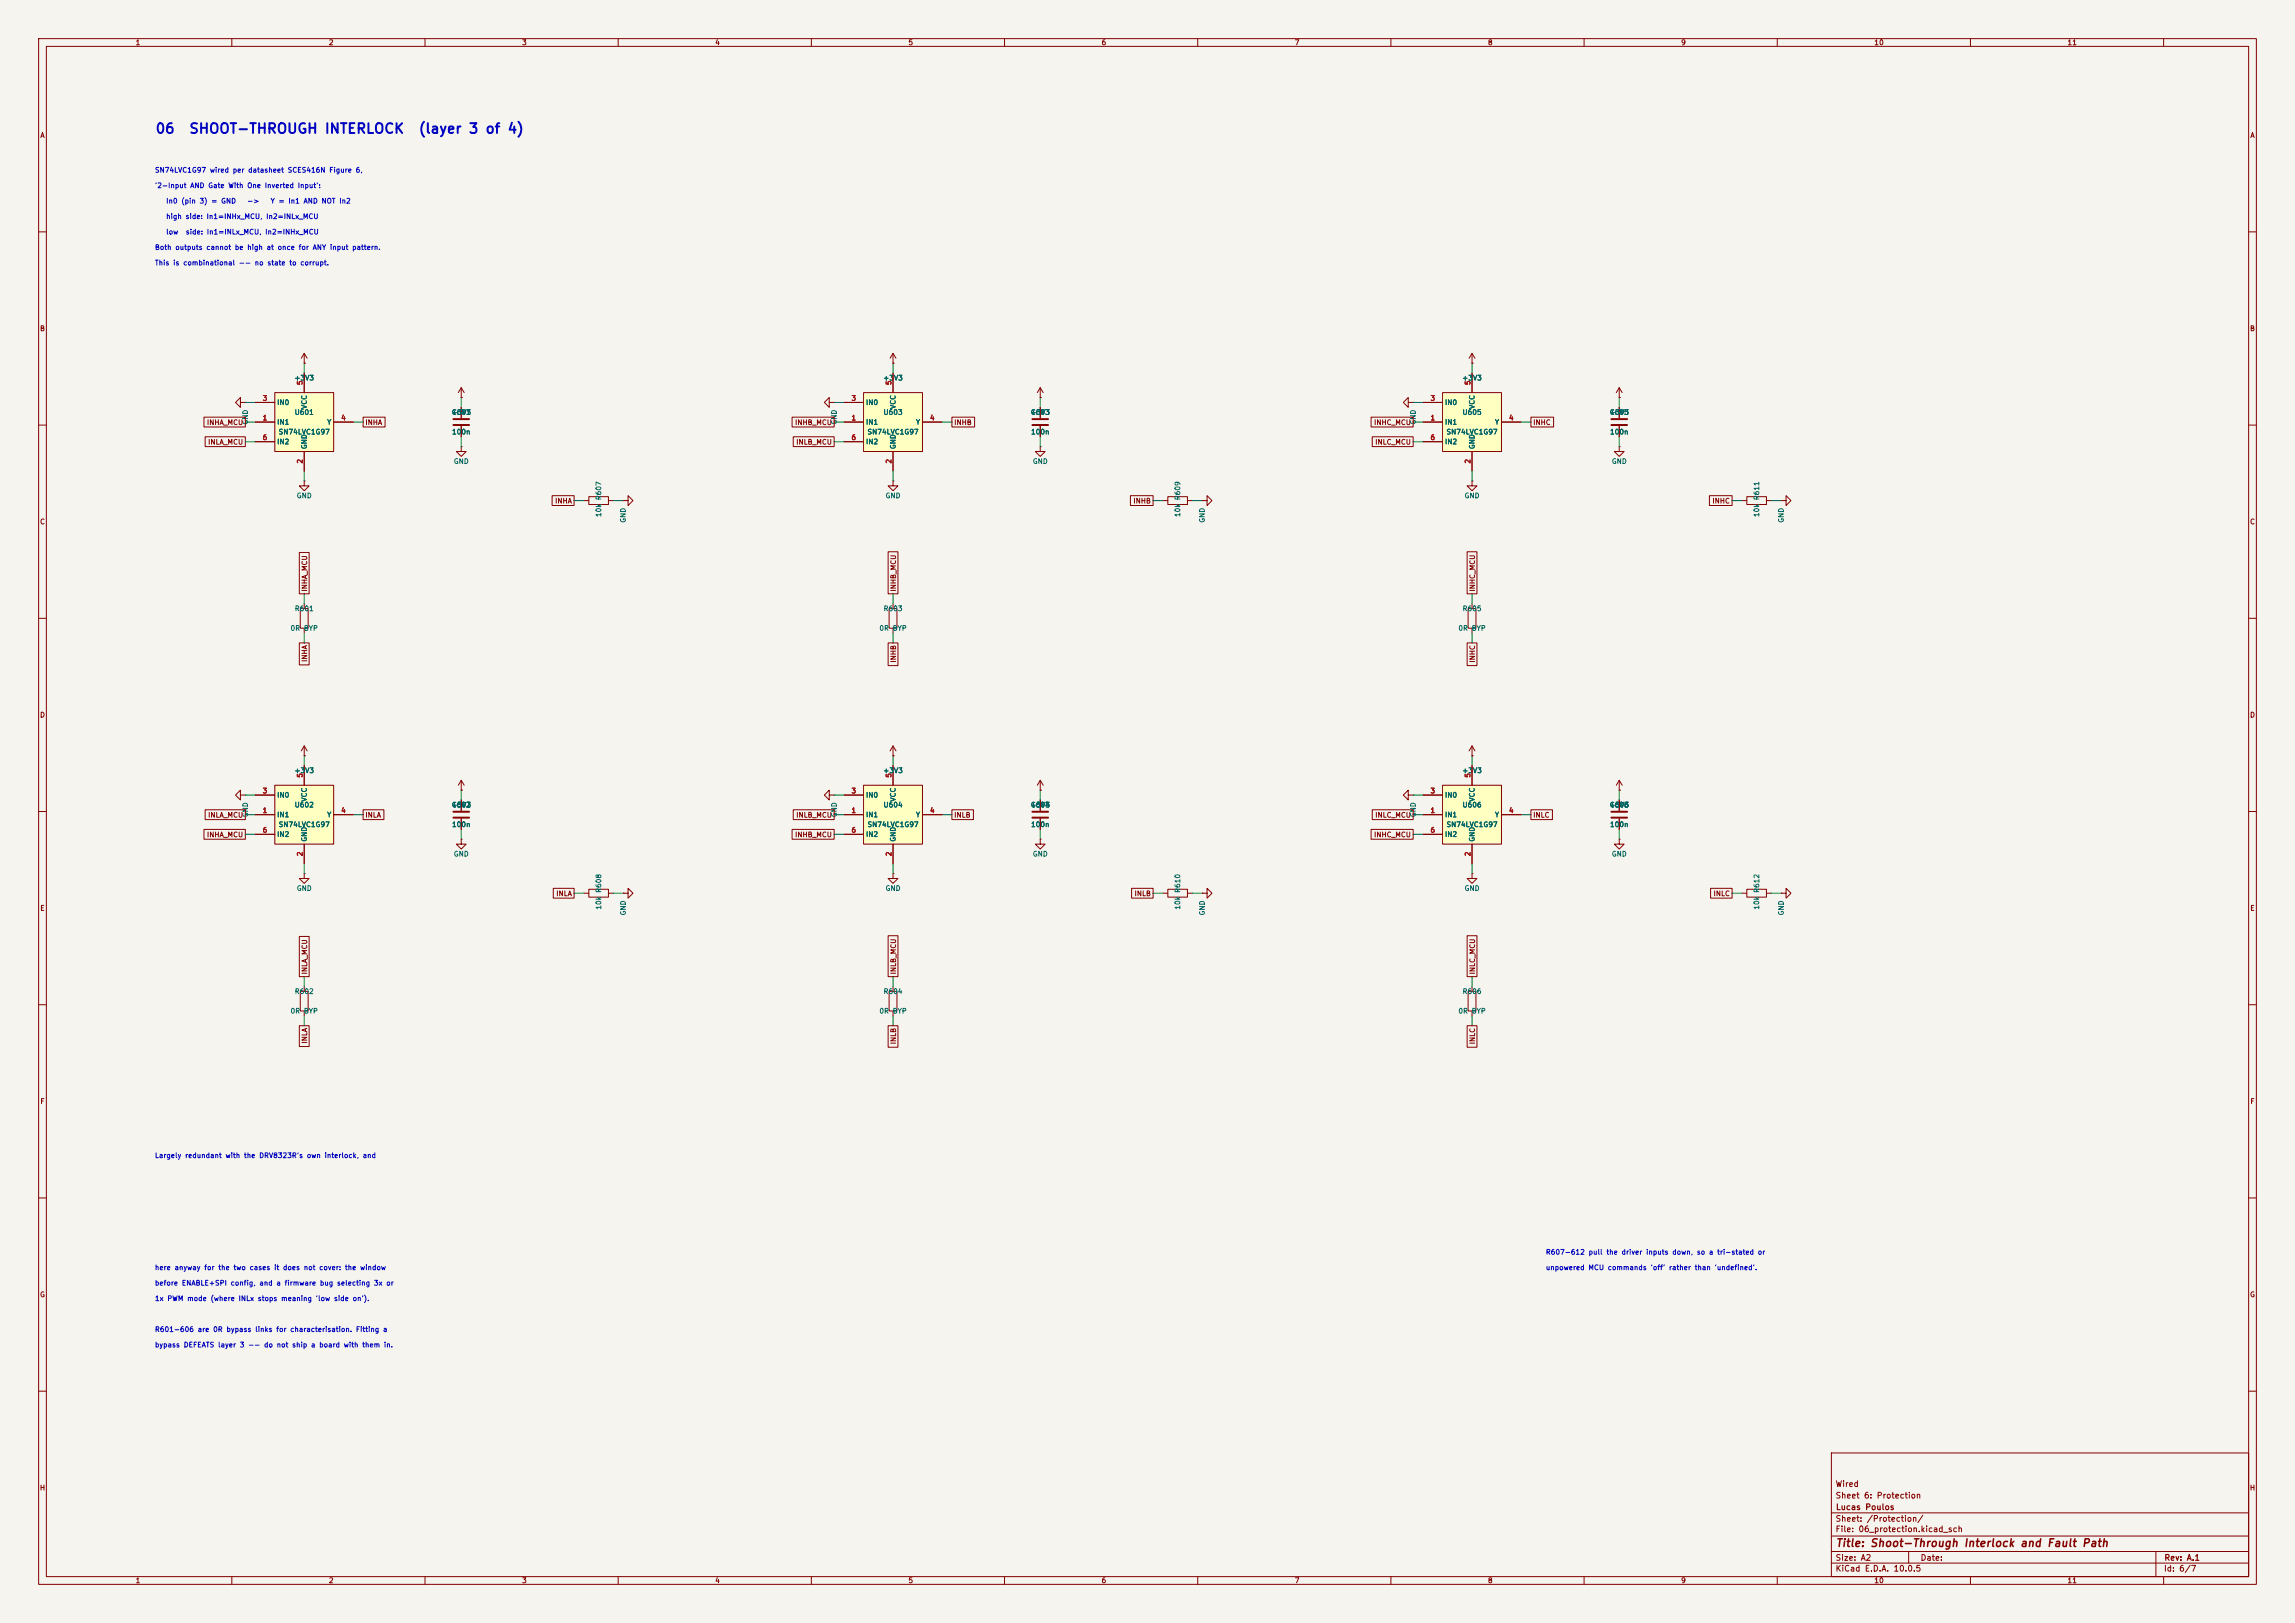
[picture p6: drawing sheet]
<svg xmlns="http://www.w3.org/2000/svg" width="594mm" height="420mm" viewBox="0 0 594 420" stroke-linecap="round" stroke-linejoin="round" font-family="sans-serif">
<defs><g id="words">
<g font-size="2.5" fill="#0000c2">
<text x="40.1" y="35.2">06</text>
<text x="48.8" y="35.2">SHOOT-THROUGH INTERLOCK</text>
<text x="108.2" y="35.2">(layer 3 of 4)</text>
</g>
<text font-size="2" fill="#840000" x="475" y="400.8">Title: Shoot-Through Interlock and Fault Path</text>
<g font-size="1.5" fill="#840000">
<text x="475" y="388.1">Sheet 6: Protection</text>
<text x="475" y="385.1">Wired</text>
<text x="475" y="394.1">Sheet: /Protection/</text>
<text x="475.1" y="391.1">Lucas Poulos</text>
<text x="475" y="396.8">File: 06_protection.kicad_sch</text>
<text x="475" y="407">KiCad E.D.A. 10.0.5</text>
<text x="475" y="404.2">Size: A2</text>
<text x="497" y="404.2">Date:</text>
<text x="560" y="407">Id: 6/7</text>
<text x="560.1" y="404.2">Rev: A.1</text>
</g>
<g font-size="1.3" fill="#840000">
<text x="35" y="12">1</text>
<text x="85" y="12">2</text>
<text x="135" y="12">3</text>
<text x="185" y="12">4</text>
<text x="235" y="12">5</text>
<text x="285" y="12">6</text>
<text x="335" y="12">7</text>
<text x="385" y="12">8</text>
<text x="435" y="12">9</text>
<text x="485" y="12">10</text>
<text x="535" y="12">11</text>
<text x="10.3" y="36">A</text>
<text x="582.3" y="36">A</text>
<text x="10.2" y="86">B</text>
<text x="582.2" y="86">B</text>
<text x="53.4" y="110.3">INHA_MCU</text>
<text x="94.4" y="110.3">INHA</text>
<text x="205.6" y="110.3">INHB_MCU</text>
<text x="246.8" y="110.3">INHB</text>
<text x="355.5" y="110.3">INHC_MCU</text>
<text x="396.7" y="110.3">INHC</text>
<text x="53.7" y="115.4">INLA_MCU</text>
<text x="205.9" y="115.4">INLB_MCU</text>
<text x="355.8" y="115.4">INLC_MCU</text>
<text x="143.5" y="130.6">INHA</text>
<text x="293.2" y="130.6">INHB</text>
<text x="443.1" y="130.6">INHC</text>
<text x="10.2" y="136">C</text>
<text x="582.2" y="136">C</text>
<text x="79.8" y="153.2" transform="rotate(-90 79.8 153.2)">INHA_MCU</text>
<text x="232.2" y="153.2" transform="rotate(-90 232.2 153.2)">INHB_MCU</text>
<text x="382.1" y="153.2" transform="rotate(-90 382.1 153.2)">INHC_MCU</text>
<text x="79.8" y="171.4" transform="rotate(-90 79.8 171.4)">INHA</text>
<text x="232.2" y="171.6" transform="rotate(-90 232.2 171.6)">INHB</text>
<text x="382.1" y="171.6" transform="rotate(-90 382.1 171.6)">INHC</text>
<text x="10.2" y="186">D</text>
<text x="582.2" y="186">D</text>
<text x="53.7" y="211.9">INLA_MCU</text>
<text x="94.4" y="211.9">INLA</text>
<text x="205.9" y="211.9">INLB_MCU</text>
<text x="246.8" y="211.9">INLB</text>
<text x="355.8" y="211.9">INLC_MCU</text>
<text x="396.7" y="211.9">INLC</text>
<text x="53.4" y="217">INHA_MCU</text>
<text x="205.6" y="217">INHB_MCU</text>
<text x="355.5" y="217">INHC_MCU</text>
<text x="143.8" y="232.2">INLA</text>
<text x="293.5" y="232.2">INLB</text>
<text x="443.4" y="232.2">INLC</text>
<text x="10.3" y="236">E</text>
<text x="582.3" y="236">E</text>
<text x="79.8" y="252.3" transform="rotate(-90 79.8 252.3)">INLA_MCU</text>
<text x="232.2" y="252.3" transform="rotate(-90 232.2 252.3)">INLB_MCU</text>
<text x="382.1" y="252.3" transform="rotate(-90 382.1 252.3)">INLC_MCU</text>
<text x="79.8" y="270.2" transform="rotate(-90 79.8 270.2)">INLA</text>
<text x="232.2" y="270.4" transform="rotate(-90 232.2 270.4)">INLB</text>
<text x="382.1" y="270.4" transform="rotate(-90 382.1 270.4)">INLC</text>
<text x="10.3" y="286">F</text>
<text x="582.3" y="286">F</text>
<text x="10.2" y="336">G</text>
<text x="582.2" y="336">G</text>
<text x="10.2" y="386">H</text>
<text x="582.2" y="386">H</text>
<text x="35" y="410">1</text>
<text x="85" y="410">2</text>
<text x="135" y="410">3</text>
<text x="185" y="410">4</text>
<text x="235" y="410">5</text>
<text x="285" y="410">6</text>
<text x="335" y="410">7</text>
<text x="385" y="410">8</text>
<text x="435" y="410">9</text>
<text x="485" y="410">10</text>
<text x="535" y="410">11</text>
</g>
<g font-size="1.3" fill="#0000c2">
<text x="40" y="45">SN74LVC1G97 wired per datasheet SCES416N Figure 6,</text>
<text x="40" y="49">'2-Input AND Gate With One Inverted Input':</text>
<text x="42.9" y="53">In0 (pin 3) = GND</text>
<text x="63.9" y="53">-&gt;</text>
<text x="69.9" y="53">Y = In1 AND NOT In2</text>
<text x="42.9" y="57">high side: In1=INHx_MCU, In2=INLx_MCU</text>
<text x="40" y="65">Both outputs cannot be high at once for ANY input pattern.</text>
<text x="42.9" y="61">low</text>
<text x="48" y="61">side: In1=INLx_MCU, In2=INHx_MCU</text>
<text x="40" y="69">This is combinational -- no state to corrupt.</text>
<text x="40" y="300">Largely redundant with the DRV8323R's own interlock, and</text>
<text x="40" y="329">here anyway for the two cases it does not cover: the window</text>
<text x="400" y="329">unpowered MCU commands 'off' rather than 'undefined'.</text>
<text x="400" y="325">R607-612 pull the driver inputs down, so a tri-stated or</text>
<text x="40" y="333">before ENABLE+SPI config, and a firmware bug selecting 3x or</text>
<text x="40" y="337">1x PWM mode (where INLx stops meaning 'low side on').</text>
<text x="40" y="345">R601-606 are 0R bypass links for characterisation. Fitting a</text>
<text x="40" y="349">bypass DEFEATS layer 3 -- do not ship a board with them in.</text>
</g>
<g font-size="1.3" fill="#006464">
<text x="76.1" y="98.8">+3V3</text>
<text x="228.5" y="98.8">+3V3</text>
<text x="378.3" y="98.8">+3V3</text>
<text x="71.6" y="105.1">IN0</text>
<text x="76.1" y="107.6">U601</text>
<text x="79.7" y="106" transform="rotate(-90 79.7 106)">VCC</text>
<text x="116.7" y="107.6">+3V3</text>
<text x="116.8" y="107.6">C601</text>
<text x="224" y="105.1">IN0</text>
<text x="228.5" y="107.6">U603</text>
<text x="232.1" y="106" transform="rotate(-90 232.1 106)">VCC</text>
<text x="266.6" y="107.6">+3V3</text>
<text x="266.7" y="107.6">C603</text>
<text x="373.9" y="105.1">IN0</text>
<text x="378.4" y="107.6">U605</text>
<text x="382" y="106" transform="rotate(-90 382 106)">VCC</text>
<text x="416.4" y="107.6">+3V3</text>
<text x="416.5" y="107.6">C605</text>
<text x="64.5" y="110" transform="rotate(-90 64.5 110)">GND</text>
<text x="71.6" y="110.2">IN1</text>
<text x="72" y="112.7">SN74LVC1G97</text>
<text x="84.5" y="110.2">Y</text>
<text x="116.9" y="112.7">100n</text>
<text x="216.9" y="110" transform="rotate(-90 216.9 110)">GND</text>
<text x="224" y="110.2">IN1</text>
<text x="224.4" y="112.7">SN74LVC1G97</text>
<text x="236.9" y="110.2">Y</text>
<text x="266.7" y="112.7">100n</text>
<text x="366.7" y="110" transform="rotate(-90 366.7 110)">GND</text>
<text x="373.9" y="110.2">IN1</text>
<text x="374.3" y="112.7">SN74LVC1G97</text>
<text x="386.8" y="110.2">Y</text>
<text x="416.6" y="112.7">100n</text>
<text x="71.6" y="115.3">IN2</text>
<text x="79.7" y="116.4" transform="rotate(-90 79.7 116.4)">GND</text>
<text x="224" y="115.3">IN2</text>
<text x="232.1" y="116.4" transform="rotate(-90 232.1 116.4)">GND</text>
<text x="373.9" y="115.3">IN2</text>
<text x="382" y="116.4" transform="rotate(-90 382 116.4)">GND</text>
<text x="117.3" y="120.3">GND</text>
<text x="267.2" y="120.3">GND</text>
<text x="417" y="120.3">GND</text>
<text x="76.7" y="129.2">GND</text>
<text x="155.9" y="129.6" transform="rotate(-90 155.9 129.6)">R607</text>
<text x="229.1" y="129.2">GND</text>
<text x="305.8" y="129.6" transform="rotate(-90 305.8 129.6)">R609</text>
<text x="378.9" y="129.2">GND</text>
<text x="455.6" y="129.6" transform="rotate(-90 455.6 129.6)">R611</text>
<text x="155.9" y="133.9" transform="rotate(-90 155.9 133.9)">10k</text>
<text x="162.3" y="135.4" transform="rotate(-90 162.3 135.4)">GND</text>
<text x="305.8" y="133.9" transform="rotate(-90 305.8 133.9)">10k</text>
<text x="312.1" y="135.4" transform="rotate(-90 312.1 135.4)">GND</text>
<text x="455.6" y="133.9" transform="rotate(-90 455.6 133.9)">10k</text>
<text x="462" y="135.4" transform="rotate(-90 462 135.4)">GND</text>
<text x="76.2" y="158.4">R601</text>
<text x="228.6" y="158.4">R603</text>
<text x="378.4" y="158.4">R605</text>
<text x="75.1" y="163.5">0R BYP</text>
<text x="227.5" y="163.5">0R BYP</text>
<text x="377.3" y="163.5">0R BYP</text>
<text x="76.1" y="200.4">+3V3</text>
<text x="228.5" y="200.4">+3V3</text>
<text x="378.3" y="200.4">+3V3</text>
<text x="71.6" y="206.7">IN0</text>
<text x="76.1" y="209.2">U602</text>
<text x="79.7" y="207.6" transform="rotate(-90 79.7 207.6)">VCC</text>
<text x="116.7" y="209.2">+3V3</text>
<text x="116.8" y="209.2">C602</text>
<text x="224" y="206.7">IN0</text>
<text x="228.5" y="209.2">U604</text>
<text x="232.1" y="207.6" transform="rotate(-90 232.1 207.6)">VCC</text>
<text x="266.6" y="209.2">+3V3</text>
<text x="266.7" y="209.2">C604</text>
<text x="373.9" y="206.7">IN0</text>
<text x="378.4" y="209.2">U606</text>
<text x="382" y="207.6" transform="rotate(-90 382 207.6)">VCC</text>
<text x="416.4" y="209.2">+3V3</text>
<text x="416.5" y="209.2">C606</text>
<text x="64.5" y="211.6" transform="rotate(-90 64.5 211.6)">GND</text>
<text x="71.6" y="211.8">IN1</text>
<text x="72" y="214.3">SN74LVC1G97</text>
<text x="84.5" y="211.8">Y</text>
<text x="116.9" y="214.3">100n</text>
<text x="216.9" y="211.6" transform="rotate(-90 216.9 211.6)">GND</text>
<text x="224" y="211.8">IN1</text>
<text x="224.4" y="214.3">SN74LVC1G97</text>
<text x="236.9" y="211.8">Y</text>
<text x="266.7" y="214.3">100n</text>
<text x="366.7" y="211.6" transform="rotate(-90 366.7 211.6)">GND</text>
<text x="373.9" y="211.8">IN1</text>
<text x="374.3" y="214.3">SN74LVC1G97</text>
<text x="386.8" y="211.8">Y</text>
<text x="416.6" y="214.3">100n</text>
<text x="71.6" y="216.9">IN2</text>
<text x="79.7" y="218" transform="rotate(-90 79.7 218)">GND</text>
<text x="117.3" y="221.9">GND</text>
<text x="224" y="216.9">IN2</text>
<text x="232.1" y="218" transform="rotate(-90 232.1 218)">GND</text>
<text x="267.2" y="221.9">GND</text>
<text x="373.9" y="216.9">IN2</text>
<text x="382" y="218" transform="rotate(-90 382 218)">GND</text>
<text x="417" y="221.9">GND</text>
<text x="76.7" y="230.8">GND</text>
<text x="155.9" y="231.2" transform="rotate(-90 155.9 231.2)">R608</text>
<text x="229.1" y="230.8">GND</text>
<text x="305.8" y="231.2" transform="rotate(-90 305.8 231.2)">R610</text>
<text x="378.9" y="230.8">GND</text>
<text x="455.6" y="231.2" transform="rotate(-90 455.6 231.2)">R612</text>
<text x="155.9" y="235.5" transform="rotate(-90 155.9 235.5)">10k</text>
<text x="162.3" y="237" transform="rotate(-90 162.3 237)">GND</text>
<text x="305.8" y="235.5" transform="rotate(-90 305.8 235.5)">10k</text>
<text x="312.1" y="237" transform="rotate(-90 312.1 237)">GND</text>
<text x="455.6" y="235.5" transform="rotate(-90 455.6 235.5)">10k</text>
<text x="462" y="237" transform="rotate(-90 462 237)">GND</text>
<text x="76.2" y="257.5">R602</text>
<text x="228.6" y="257.5">R604</text>
<text x="378.4" y="257.5">R606</text>
<text x="75.1" y="262.6">0R BYP</text>
<text x="227.5" y="262.6">0R BYP</text>
<text x="377.3" y="262.6">0R BYP</text>
</g>
<g font-size="1.3" fill="#a90000">
<text x="78.6" y="99.8" transform="rotate(-90 78.6 99.8)">5</text>
<text x="231" y="99.8" transform="rotate(-90 231 99.8)">5</text>
<text x="380.9" y="99.8" transform="rotate(-90 380.9 99.8)">5</text>
<text x="67.8" y="104">3</text>
<text x="220.2" y="104">3</text>
<text x="370.1" y="104">3</text>
<text x="67.8" y="109.1">1</text>
<text x="88.2" y="109.1">4</text>
<text x="220.2" y="109.1">1</text>
<text x="240.6" y="109.1">4</text>
<text x="370.1" y="109.1">1</text>
<text x="390.4" y="109.1">4</text>
<text x="67.8" y="114.2">6</text>
<text x="220.2" y="114.2">6</text>
<text x="370.1" y="114.2">6</text>
<text x="78.6" y="120.1" transform="rotate(-90 78.6 120.1)">2</text>
<text x="231" y="120.1" transform="rotate(-90 231 120.1)">2</text>
<text x="380.9" y="120.1" transform="rotate(-90 380.9 120.1)">2</text>
<text x="78.6" y="201.4" transform="rotate(-90 78.6 201.4)">5</text>
<text x="231" y="201.4" transform="rotate(-90 231 201.4)">5</text>
<text x="380.9" y="201.4" transform="rotate(-90 380.9 201.4)">5</text>
<text x="67.8" y="205.6">3</text>
<text x="220.2" y="205.6">3</text>
<text x="370.1" y="205.6">3</text>
<text x="67.8" y="210.7">1</text>
<text x="67.8" y="215.8">6</text>
<text x="88.2" y="210.7">4</text>
<text x="220.2" y="210.7">1</text>
<text x="220.2" y="215.8">6</text>
<text x="240.6" y="210.7">4</text>
<text x="370.1" y="210.7">1</text>
<text x="370.1" y="215.8">6</text>
<text x="390.4" y="210.7">4</text>
<text x="78.6" y="221.7" transform="rotate(-90 78.6 221.7)">2</text>
<text x="231" y="221.7" transform="rotate(-90 231 221.7)">2</text>
<text x="380.9" y="221.7" transform="rotate(-90 380.9 221.7)">2</text>
</g>
</g></defs>
<path d="M0 0h594v420h-594z" fill="#f5f4ef" stroke="#f5f4ef" stroke-width=".26"/>
<g fill="none" stroke="#840000" stroke-width=".26">
<path d="M10 10h574v400h-574zM12 12h570v396h-570zM60 10v2M110 10v2M160 10v2M210 10v2M260 10v2M310 10v2M360 10v2M410 10v2M460 10v2M510 10v2"/>
<path d="M560 10v2M10 60h2M582 60h2M10 110h2M269.2 115.6v1.2h1.3l-1.3 1.3-1.2-1.3h1.2M269.2 115.6h.1M582 110h2M10 160h2M582 160h2M381 195.6h.1M381 193l-.8 1.3M381 193l.8 1.3"/>
<path d="M381 193v2.6M10 210h2M582 210h2M151.1 231.1h1.3M152.4 230.1h5.1v2.1h-5.1zM157.5 231.1h1.2M161.3 231.1h1.3v-1.2l1.2 1.2-1.2 1.3v-1.3M161.3 231.1h.1M10 260h2M582 260h2M10 310h2M582 310h2"/>
<path d="M10 360h2M474 376h108v32h-108zM582 360h2M474 397.5h108M474 391.5h108M60 408v2M110 408v2M160 408v2M210 408v2M260 408v2M310 408v2M360 408v2"/>
<path d="M410 408v2M460 408v2M474 404.5h108M474 401.5h108M494 401.5v3M510 408v2M558 401.5v6.5M560 408v2"/>
</g>
<path d="M223.5 101.6h15.3v15.2h-15.3z" fill="#ffffc2"/>
<g fill="none" stroke="#840000" stroke-width=".26">
<path d="M78.7 94h.1M78.7 91.4l-.7 1.3M78.7 91.4l.8 1.3M78.7 91.4v2.6M231.1 94h.1M231.1 91.4v2.6M231.1 96.5v5.1M231.1 91.4l-.7 1.3M231.1 91.4l.8 1.3M381 94h.1M381 91.4l-.8 1.3M381 91.4l.8 1.3"/>
<path d="M381 91.4v2.6M119.4 102.9h.1M119.4 115.6v1.2h1.2l-1.2 1.3-1.3-1.3h1.3M119.4 115.6h.1M119.4 100.3v2.6M119.4 105.4v2.8M119.4 110.2v2.8M119.4 100.3l-.8 1.3M119.4 100.3l.7 1.3M218.4 109.2h5.1M218.4 104.1h5.1M218.4 114.3h5.1"/>
<path d="M223.5 101.6h15.3v15.2h-15.3zM231.1 116.8v5.1M238.8 109.2h5M269.2 102.9h.1M269.2 100.3v2.6M269.2 105.4v2.8M269.2 110.2v2.8M269.2 100.3l-.7 1.3M269.2 100.3l.8 1.3M151.1 129.5h1.3M152.4 128.5h5.1v2.1h-5.1zM157.5 129.5h1.2"/>
<path d="M161.3 129.5h1.3v-1.2l1.2 1.2-1.2 1.3v-1.3M161.3 129.5h.1M231.1 124.5v1.2h1.3l-1.3 1.3-1.2-1.3h1.2M231.1 124.5h.1M301 129.5h1.3M302.3 128.5h5v2.1h-5zM307.3 129.5h1.3M230.1 157.5h2.1v5.1h-2.1zM231.1 156.2v1.3M231.1 162.6v1.2M62.2 205.7v-1.2l-1.2 1.2 1.2 1.3v-1.3h1.3M63.5 205.7h.1"/>
<path d="M214.6 205.7v-1.2l-1.2 1.2 1.2 1.3v-1.3h1.3M215.9 205.7h.1"/>
</g>
<path d="M117.3 108.5h4.1M117.3 110h4.1M267.2 108.5h4.1M267.2 110h4.1" fill="none" stroke="#840000" stroke-width=".51"/>
<path d="M373.4 101.6h15.2v15.2h-15.2z" fill="#ffffc2"/>
<path d="M381 96.5v5.1M364.5 104.1v-1.2l-1.3 1.2 1.3 1.3v-1.3h1.3M365.8 104.1h.1M368.3 109.2h5.1M368.3 104.1h5.1M368.3 114.3h5.1M373.4 101.6h15.2v15.2h-15.2zM381 116.8v5.1M388.6 109.2h5.1" fill="none" stroke="#840000" stroke-width=".26"/>
<path d="M71.1 203.2h15.3v15.2h-15.3z" fill="#ffffc2"/>
<g fill="none" stroke="#840000" stroke-width=".26">
<path d="M62.2 104.1v-1.2l-1.2 1.2 1.2 1.3v-1.3h1.3M63.5 104.1h.1M214.6 104.1v-1.2l-1.2 1.2 1.2 1.3v-1.3h1.3M215.9 104.1h.1M78.7 124.5v1.2h1.3l-1.3 1.3-1.2-1.3h1.2M78.7 124.5h.1M381 124.5v1.2h1.3l-1.3 1.3-1.3-1.3h1.3M381 124.5h.1M380 157.5h2v5.1h-2zM381 156.2v1.3M381 162.6v1.2M78.7 198.1v5.1"/>
<path d="M66 210.8h5.1M66 205.7h5.1M66 215.9h5.1M71.1 203.2h15.3v15.2h-15.3zM78.7 218.4v5.1M86.4 210.8h5M119.4 217.2v1.2h1.2l-1.2 1.3-1.3-1.3h1.3M119.4 217.2h.1M119.4 204.5h.1M119.4 201.9v2.6M119.4 207v2.8M119.4 211.8v2.8"/>
<path d="M119.4 201.9l-.8 1.3M119.4 201.9l.7 1.3M301 231.1h1.3M302.3 230.1h5v2.1h-5zM307.3 231.1h1.3M311.1 231.1h1.3v-1.2l1.3 1.2-1.3 1.3v-1.3M311.1 231.1h.1M380 256.5h2v5.1h-2zM381 255.3v1.2M381 261.6v1.3"/>
</g>
<path d="M117.3 210.1h4.1M117.3 211.6h4.1" fill="none" stroke="#840000" stroke-width=".51"/>
<path d="M71.1 101.6h15.3v15.2h-15.3z" fill="#ffffc2"/>
<g fill="none" stroke="#840000" stroke-width=".26">
<path d="M78.7 96.5v5.1M66 109.2h5.1M66 104.1h5.1M66 114.3h5.1M71.1 101.6h15.3v15.2h-15.3zM78.7 116.8v5.1M86.4 109.2h5M419.1 102.9h.1M419.1 115.6v1.2h1.3l-1.3 1.3-1.3-1.3h1.3M419.1 115.6h.1M419.1 100.3v2.6M419.1 105.4v2.8"/>
<path d="M419.1 110.2v2.8M419.1 100.3l-.8 1.3M419.1 100.3l.8 1.3M311.1 129.5h1.3v-1.2l1.3 1.2-1.3 1.3v-1.3M311.1 129.5h.1M77.7 157.5h2.1v5.1h-2.1zM78.7 156.2v1.3M78.7 162.6v1.2M78.7 195.6h.1M78.7 193v2.6M78.7 193l-.7 1.3M78.7 193l.8 1.3"/>
<path d="M231.1 195.6h.1M231.1 193l-.7 1.3M231.1 193l.8 1.3M231.1 193v2.6M269.2 204.5h.1M269.2 201.9v2.6M269.2 207v2.8M269.2 211.8v2.8M269.2 201.9l-.7 1.3M269.2 201.9l.8 1.3M419.1 204.5h.1M419.1 217.2v1.2h1.3l-1.3 1.3-1.3-1.3h1.3"/>
<path d="M419.1 217.2h.1M419.1 201.9l-.8 1.3M419.1 201.9l.8 1.3M419.1 201.9v2.6M419.1 207v2.8M419.1 211.8v2.8M78.7 226.1v1.2h1.3l-1.3 1.3-1.2-1.3h1.2M78.7 226.1h.1M381 226.1v1.2h1.3l-1.3 1.3-1.3-1.3h1.3M381 226.1h.1M450.8 231.1h1.3M452.1 230.1h5.1v2.1h-5.1z"/>
<path d="M457.2 231.1h1.3M461 231.1h1.3v-1.2l1.2 1.2-1.2 1.3v-1.3M461 231.1h.1M77.7 256.5h2.1v5.1h-2.1zM78.7 255.3v1.2M78.7 261.6v1.3"/>
</g>
<path d="M417.1 108.5h4M417.1 110h4M267.2 210.1h4.1M267.2 211.6h4.1M417.1 210.1h4M417.1 211.6h4" fill="none" stroke="#840000" stroke-width=".51"/>
<path d="M223.5 203.2h15.3v15.2h-15.3z" fill="#ffffc2"/>
<g fill="none" stroke="#840000" stroke-width=".26">
<path d="M450.8 129.5h1.3M452.1 128.5h5.1v2.1h-5.1zM457.2 129.5h1.3M461 129.5h1.3v-1.2l1.2 1.2-1.2 1.3v-1.3M461 129.5h.1M231.1 198.1v5.1M218.4 210.8h5.1M218.4 205.7h5.1M218.4 215.9h5.1M223.5 203.2h15.3v15.2h-15.3zM231.1 218.4v5.1M238.8 210.8h5"/>
<path d="M269.2 217.2v1.2h1.3l-1.3 1.3-1.2-1.3h1.2M269.2 217.2h.1M364.5 205.7v-1.2l-1.3 1.2 1.3 1.3v-1.3h1.3M365.8 205.7h.1M231.1 226.1v1.2h1.3l-1.3 1.3-1.2-1.3h1.2M231.1 226.1h.1M230.1 256.5h2.1v5.1h-2.1zM231.1 255.3v1.2M231.1 261.6v1.3"/>
</g>
<path d="M373.4 203.2h15.2v15.2h-15.2z" fill="#ffffc2"/>
<g fill="none" stroke="#840000" stroke-width=".26">
<path d="M78.7 94h.1M78.7 96.5v5.1M231.1 94h.1M231.1 96.5v5.1M381 94h.1M381 96.5v5.1M52.8 107.9h10.7v2.6h-10.7zM53.1 113h10.4v2.6h-10.4zM66 109.2h5.1M66 104.1h5.1M66 114.3h5.1M78.7 116.8v5.1"/>
<path d="M86.4 109.2h5M94 107.9h5.7v2.6h-5.7zM119.4 102.9h.1M119.4 105.4v2.8M119.4 110.2v2.8M205 107.9h10.9v2.6h-10.9zM205.3 113h10.6v2.6h-10.6zM218.4 109.2h5.1M218.4 104.1h5.1M218.4 114.3h5.1M231.1 116.8v5.1M238.8 109.2h5"/>
<path d="M246.4 107.9h5.8v2.6h-5.8zM269.2 102.9h.1M269.2 105.4v2.8M269.2 110.2v2.8M354.9 107.9h10.9v2.6h-10.9zM355.2 113h10.6v2.6h-10.6zM368.3 109.2h5.1M368.3 104.1h5.1M368.3 114.3h5.1M381 116.8v5.1M388.6 109.2h5.1M396.2 107.9h5.9v2.6h-5.9z"/>
<path d="M419.1 102.9h.1M419.1 105.4v2.8M419.1 110.2v2.8M142.9 128.3h5.7v2.5h-5.7zM292.6 128.3h5.8v2.5h-5.8zM442.4 128.3h5.9v2.5h-5.9zM77.5 143h2.5v10.7h-2.5zM229.9 142.8h2.5v10.9h-2.5zM379.7 142.8h2.6v10.9h-2.6zM77.5 166.4h2.5v5.7h-2.5zM229.9 166.4h2.5v5.8h-2.5zM379.7 166.4h2.6v5.8h-2.6z"/>
<path d="M78.7 195.6h.1M78.7 198.1v5.1M231.1 195.6h.1M231.1 198.1v5.1M381 195.6h.1M381 198.1v5.1M52.8 214.6h10.7v2.6h-10.7zM53.1 209.5h10.4v2.6h-10.4zM66 210.8h5.1M66 205.7h5.1M66 215.9h5.1M78.7 218.4v5.1"/>
<path d="M86.4 210.8h5M94 209.5h5.4v2.6h-5.4zM119.4 204.5h.1M119.4 207v2.8M119.4 211.8v2.8M205 214.6h10.9v2.6h-10.9zM205.3 209.5h10.6v2.6h-10.6zM218.4 210.8h5.1M218.4 205.7h5.1M218.4 215.9h5.1M231.1 218.4v5.1M238.8 210.8h5"/>
<path d="M246.4 209.5h5.5v2.6h-5.5zM269.2 204.5h.1M269.2 207v2.8M269.2 211.8v2.8M354.9 214.6h10.9v2.6h-10.9zM355.2 209.5h10.6v2.6h-10.6zM368.3 210.8h5.1M368.3 205.7h5.1M368.3 215.9h5.1M373.4 203.2h15.2v15.2h-15.2zM381 218.4v5.1M388.6 210.8h5.1"/>
<path d="M396.2 209.5h5.6v2.6h-5.6zM419.1 204.5h.1M419.1 207v2.8M419.1 211.8v2.8M143.2 229.9h5.4v2.5h-5.4zM292.9 229.9h5.5v2.5h-5.5zM442.7 229.9h5.6v2.5h-5.6zM77.5 242.3h2.5v10.4h-2.5zM229.9 242.1h2.5v10.6h-2.5zM379.7 242.1h2.6v10.6h-2.6zM77.5 265.4h2.5v5.4h-2.5zM229.9 265.4h2.5v5.6h-2.5z"/>
<path d="M379.7 265.4h2.6v5.6h-2.6z"/>
</g>
<g fill="none" stroke="#009600" stroke-width=".26">
<path d="M78.7 94v2.5M231.1 94v2.5M381 94v2.5M63.5 109.2h2.5M63.5 104.1h2.5M63.5 114.3h2.5M91.4 109.2h2.6M119.4 102.9v2.5M119.4 113v2.6M215.9 109.2h2.5M215.9 104.1h2.5M215.9 114.3h2.5"/>
<path d="M243.8 109.2h2.6M269.2 102.9v2.5M269.2 113v2.6M365.8 109.2h2.5M365.8 104.1h2.5M365.8 114.3h2.5M393.7 109.2h2.5M419.1 102.9v2.5M419.1 113v2.6M78.7 121.9v2.6M148.6 129.5h2.5M158.7 129.5h2.6"/>
<path d="M231.1 121.9v2.6M298.4 129.5h2.6M308.6 129.5h2.5M381 121.9v2.6M448.3 129.5h2.5M458.5 129.5h2.5M78.7 153.7v2.5M231.1 153.7v2.5M381 153.7v2.5M78.7 163.8v2.6M231.1 163.8v2.6M381 163.8v2.6"/>
<path d="M78.7 195.6v2.5M231.1 195.6v2.5M381 195.6v2.5M63.5 210.8h2.5M63.5 215.9h2.5M63.5 205.7h2.5M91.4 210.8h2.6M119.4 204.5v2.5M119.4 214.6v2.6M215.9 210.8h2.5M215.9 215.9h2.5M215.9 205.7h2.5"/>
<path d="M243.8 210.8h2.6M269.2 204.5v2.5M269.2 214.6v2.6M365.8 210.8h2.5M365.8 215.9h2.5M365.8 205.7h2.5M393.7 210.8h2.5M419.1 204.5v2.5M419.1 214.6v2.6M78.7 223.5v2.6M148.6 231.1h2.5M158.7 231.1h2.6"/>
<path d="M231.1 223.5v2.6M298.4 231.1h2.6M308.6 231.1h2.5M381 223.5v2.6M448.3 231.1h2.5M458.5 231.1h2.5M78.7 252.7v2.6M231.1 252.7v2.6M381 252.7v2.6M78.7 262.9v2.5M231.1 262.9v2.5M381 262.9v2.5"/>
</g>
<use href="#words"/>
</svg>
